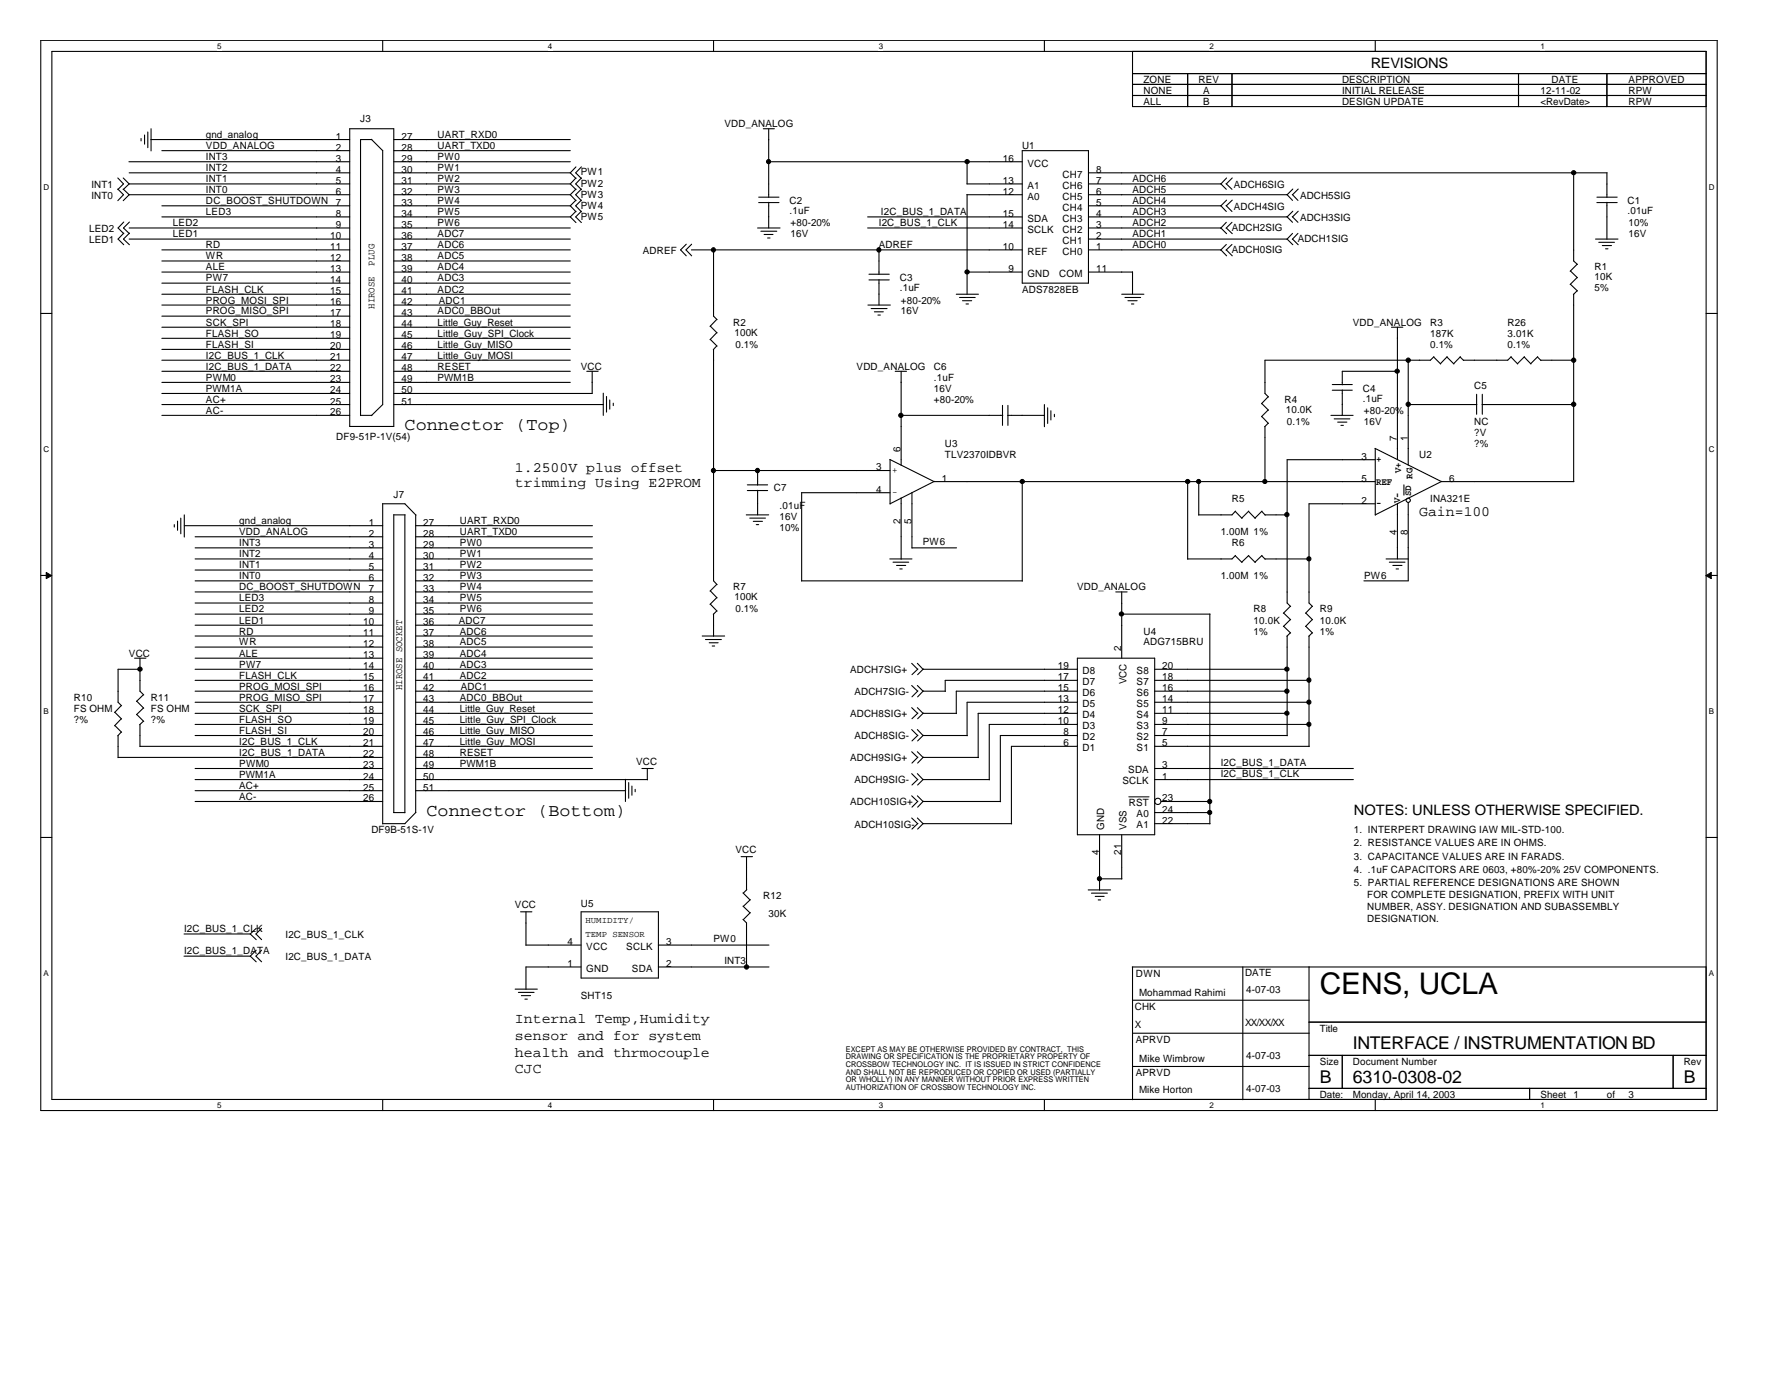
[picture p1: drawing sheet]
<svg xmlns="http://www.w3.org/2000/svg" width="279mm" height="216mm" viewBox="0 0 279 216" stroke-linecap="round" stroke-linejoin="round" font-family="sans-serif">
<defs><g id="words">
<text font-size="4.7" x="206.7" y="155.6">CENS, UCLA</text>
<g font-size="2.8">
<text x="63.4" y="67.3">Connector (Top)</text>
<text x="66.8" y="127.7">Connector (Bottom)</text>
<text x="211.9" y="164.3">INTERFACE / INSTRUMENTATION BD</text>
<text x="206.7" y="169.5">B</text>
<text x="211.9" y="169.5">6310-0308-02</text>
<text x="263.7" y="169.5">B</text>
</g>
<g font-size="2.2">
<text x="214.7" y="10.6">REVISIONS</text>
<text x="80.6" y="73.8">1.2500V plus offset</text>
<text x="80.6" y="76.2">trimming Using E2PROM</text>
<text x="222.3" y="80.7">Gain=100</text>
<text x="212" y="127.6">NOTES: UNLESS OTHERWISE SPECIFIED.</text>
<text x="80.6" y="160.2">Internal Temp,Humidity</text>
<text x="80.6" y="162.8">sensor and for system</text>
<text x="80.6" y="165.4">health and thrmocouple</text>
<text x="80.6" y="168.1">CJC</text>
</g>
<g font-size="1.6">
<text x="179.1" y="16.4">ALL</text>
<text x="179.1" y="14.7">NONE</text>
<text x="179.1" y="13">ZONE</text>
<text x="187.7" y="13">REV</text>
<text x="188.4" y="16.4">B</text>
<text x="188.4" y="14.7">A</text>
<text x="210.2" y="16.4">DESIGN UPDATE</text>
<text x="210.2" y="14.7">INITIAL RELEASE</text>
<text x="210.2" y="13">DESCRIPTION</text>
<text x="241.3" y="16.4">&lt;RevDate&gt;</text>
<text x="241.3" y="14.7">12-11-02</text>
<text x="243" y="13">DATE</text>
<text x="255.1" y="16.4">RPW</text>
<text x="255.1" y="14.7">RPW</text>
<text x="255.1" y="13">APPROVED</text>
<text x="32.3" y="23.3">VDD_ANALOG</text>
<text x="32.3" y="21.6">gnd_analog</text>
<text x="52.6" y="21.8">1</text>
<text x="52.6" y="23.6">2</text>
<text x="56.4" y="19.2">J3</text>
<text x="62.9" y="21.8">27</text>
<text x="62.9" y="23.6">28</text>
<text x="68.5" y="23.3">UART_TXD0</text>
<text x="68.5" y="21.6">UART_RXD0</text>
<text x="113.5" y="19.9">VDD_ANALOG</text>
<text x="160.1" y="23.3">U1</text>
<text x="14.3" y="29.4">INT1</text>
<text x="32.3" y="25.1">INT3</text>
<text x="32.3" y="28.5">INT1</text>
<text x="32.3" y="26.8">INT2</text>
<text x="52.6" y="25.3">3</text>
<text x="52.6" y="27.1">4</text>
<text x="52.6" y="28.8">5</text>
<text x="62.9" y="25.3">29</text>
<text x="62.9" y="27.1">30</text>
<text x="62.9" y="28.8">31</text>
<text x="68.5" y="28.5">PW2</text>
<text x="68.5" y="26.8">PW1</text>
<text x="68.5" y="25.1">PW0</text>
<text x="91" y="29.2">PW2</text>
<text x="91" y="27.5">PW1</text>
<text x="157.1" y="25.3">16</text>
<text x="157.1" y="28.8">13</text>
<text x="160.9" y="26.1">VCC</text>
<text x="160.9" y="29.5">A1</text>
<text x="166.4" y="29.5">CH6</text>
<text x="166.4" y="27.8">CH7</text>
<text x="171.7" y="28.8">7</text>
<text x="171.7" y="27.1">8</text>
<text x="177.3" y="28.5">ADCH6</text>
<text x="193.3" y="29.4">ADCH6SIG</text>
<text x="14.3" y="31.1">INT0</text>
<text x="27.1" y="35.4">LED2</text>
<text x="32.3" y="33.7">LED3</text>
<text x="32.3" y="30.3">INT0</text>
<text x="32.3" y="32">DC_BOOST_SHUTDOWN</text>
<text x="52.6" y="30.5">6</text>
<text x="52.6" y="32.2">7</text>
<text x="52.6" y="34">8</text>
<text x="52.6" y="35.7">9</text>
<text x="62.9" y="30.5">32</text>
<text x="62.9" y="32.2">33</text>
<text x="62.9" y="34">34</text>
<text x="62.9" y="35.7">35</text>
<text x="68.5" y="35.4">PW6</text>
<text x="68.5" y="32">PW4</text>
<text x="68.5" y="33.7">PW5</text>
<text x="68.5" y="30.3">PW3</text>
<text x="91" y="34.4">PW5</text>
<text x="91" y="32.7">PW4</text>
<text x="91" y="30.9">PW3</text>
<text x="123.7" y="32">C2</text>
<text x="123.7" y="33.5">.1uF</text>
<text x="123.8" y="35.4">+80-20%</text>
<text x="137.6" y="35.4">I2C_BUS_1_CLK</text>
<text x="138" y="33.7">I2C_BUS_1_DATA</text>
<text x="157.1" y="30.5">12</text>
<text x="157.1" y="34">15</text>
<text x="157.1" y="35.7">14</text>
<text x="160.9" y="31.2">A0</text>
<text x="160.9" y="34.7">SDA</text>
<text x="166.4" y="34.7">CH3</text>
<text x="166.4" y="33">CH4</text>
<text x="166.4" y="31.2">CH5</text>
<text x="171.7" y="35.7">3</text>
<text x="171.7" y="34">4</text>
<text x="171.7" y="32.2">5</text>
<text x="171.7" y="30.5">6</text>
<text x="177.3" y="30.3">ADCH5</text>
<text x="177.3" y="32">ADCH4</text>
<text x="177.3" y="33.7">ADCH3</text>
<text x="177.3" y="35.4">ADCH2</text>
<text x="193.3" y="32.9">ADCH4SIG</text>
<text x="203.6" y="31.1">ADCH5SIG</text>
<text x="203.6" y="34.6">ADCH3SIG</text>
<text x="254.9" y="32">C1</text>
<text x="254.9" y="33.5">.01uF</text>
<text x="255.1" y="35.4">10%</text>
<text x="14" y="36.3">LED2</text>
<text x="14" y="38">LED1</text>
<text x="27.1" y="37.2">LED1</text>
<text x="32.3" y="40.6">WR</text>
<text x="32.3" y="38.9">RD</text>
<text x="51.7" y="37.4">10</text>
<text x="51.7" y="39.1">11</text>
<text x="51.7" y="40.9">12</text>
<text x="58.7" y="41.6" transform="rotate(-90 58.7 41.6)">PLUG</text>
<text x="62.9" y="37.4">36</text>
<text x="62.9" y="39.1">37</text>
<text x="62.9" y="40.9">38</text>
<text x="68.5" y="37.2">ADC7</text>
<text x="68.5" y="38.9">ADC6</text>
<text x="68.5" y="40.6">ADC5</text>
<text x="100.7" y="39.8">ADREF</text>
<text x="123.8" y="37.2">16V</text>
<text x="137.6" y="38.9">ADREF</text>
<text x="157.1" y="39.1">10</text>
<text x="160.9" y="36.4">SCLK</text>
<text x="160.9" y="39.9">REF</text>
<text x="166.4" y="39.9">CH0</text>
<text x="166.4" y="38.2">CH1</text>
<text x="166.4" y="36.4">CH2</text>
<text x="171.7" y="39.1">1</text>
<text x="171.7" y="37.4">2</text>
<text x="177.3" y="37.2">ADCH1</text>
<text x="177.3" y="38.9">ADCH0</text>
<text x="192.9" y="36.1">ADCH2SIG</text>
<text x="192.9" y="39.6">ADCH0SIG</text>
<text x="203.2" y="37.8">ADCH1SIG</text>
<text x="255.1" y="37.2">16V</text>
<text x="32.3" y="44.1">PW7</text>
<text x="32.3" y="47.5">PROG_MOSI_SPI</text>
<text x="32.3" y="42.3">ALE</text>
<text x="32.3" y="45.8">FLASH_CLK</text>
<text x="51.7" y="42.6">13</text>
<text x="51.7" y="44.3">14</text>
<text x="51.7" y="46.1">15</text>
<text x="51.7" y="47.8">16</text>
<text x="62.9" y="42.6">39</text>
<text x="62.9" y="44.3">40</text>
<text x="62.9" y="46.1">41</text>
<text x="62.9" y="47.8">42</text>
<text x="68.5" y="44.1">ADC3</text>
<text x="68.5" y="45.8">ADC2</text>
<text x="68.5" y="42.3">ADC4</text>
<text x="68.7" y="47.5">ADC1</text>
<text x="140.9" y="44.1">C3</text>
<text x="140.9" y="45.6">.1uF</text>
<text x="141.1" y="47.5">+80-20%</text>
<text x="157.9" y="42.6">9</text>
<text x="160.1" y="45.8">ADS7828EB</text>
<text x="160.9" y="43.3">GND</text>
<text x="165.9" y="43.3">COM</text>
<text x="171.7" y="42.6">11</text>
<text x="249.7" y="42.3">R1</text>
<text x="249.7" y="43.9">10K</text>
<text x="249.7" y="45.6">5%</text>
<text x="32.3" y="52.7">FLASH_SO</text>
<text x="32.3" y="51">SCK_SPI</text>
<text x="32.3" y="49.2">PROG_MISO_SPI</text>
<text x="51.7" y="49.5">17</text>
<text x="51.7" y="51.2">18</text>
<text x="51.7" y="53">19</text>
<text x="58.7" y="48.3" transform="rotate(-90 58.7 48.3)">HIROSE</text>
<text x="62.9" y="49.5">43</text>
<text x="62.9" y="51.2">44</text>
<text x="62.9" y="53">45</text>
<text x="68.5" y="51">Little_Guy_Reset</text>
<text x="68.5" y="52.7">Little_Guy_SPI_Clock</text>
<text x="68.5" y="49.2">ADC0_BBOut</text>
<text x="114.8" y="51">R2</text>
<text x="115" y="52.5">100K</text>
<text x="141.1" y="49.2">16V</text>
<text x="211.9" y="51">VDD_ANALOG</text>
<text x="224" y="51">R3</text>
<text x="224" y="52.7">187K</text>
<text x="236.1" y="51">R26</text>
<text x="236.1" y="52.7">3.01K</text>
<text x="32.3" y="56.2">I2C_BUS_1_CLK</text>
<text x="32.3" y="54.4">FLASH_SI</text>
<text x="32.3" y="59.6">PWM0</text>
<text x="32.3" y="57.9">I2C_BUS_1_DATA</text>
<text x="51.7" y="54.7">20</text>
<text x="51.7" y="56.4">21</text>
<text x="51.7" y="58.1">22</text>
<text x="51.7" y="59.9">23</text>
<text x="62.9" y="54.7">46</text>
<text x="62.9" y="56.4">47</text>
<text x="62.9" y="58.1">48</text>
<text x="62.9" y="59.9">49</text>
<text x="68.5" y="59.6">PWM1B</text>
<text x="68.5" y="56.2">Little_Guy_MOSI</text>
<text x="68.5" y="57.9">RESET</text>
<text x="68.5" y="54.4">Little_Guy_MISO</text>
<text x="91" y="57.9">VCC</text>
<text x="115.2" y="54.4">0.1%</text>
<text x="134.2" y="57.9">VDD_ANALOG</text>
<text x="146.3" y="57.9">C6</text>
<text x="146.3" y="59.6">.1uF</text>
<text x="224" y="54.4">0.1%</text>
<text x="236.1" y="54.4">0.1%</text>
<text x="32.3" y="63.1">AC+</text>
<text x="32.3" y="61.3">PWM1A</text>
<text x="32.3" y="64.8">AC-</text>
<text x="51.7" y="61.6">24</text>
<text x="51.7" y="63.3">25</text>
<text x="51.7" y="65">26</text>
<text x="62.9" y="61.6">50</text>
<text x="62.9" y="63.3">51</text>
<text x="146.3" y="61.3">16V</text>
<text x="146.3" y="63.1">+80-20%</text>
<text x="201.2" y="63.1">R4</text>
<text x="201.4" y="64.6">10.0K</text>
<text x="213.4" y="61.3">C4</text>
<text x="213.4" y="62.9">.1uF</text>
<text x="213.6" y="64.8">+80-20%</text>
<text x="230.9" y="60.8">C5</text>
<text x="52.7" y="69">DF9-51P-1V(54)</text>
<text x="141.1" y="70.8" transform="rotate(-90 141.1 70.8)">6</text>
<text x="148" y="70">U3</text>
<text x="148" y="71.7">TLV2370IDBVR</text>
<text x="201.5" y="66.5">0.1%</text>
<text x="213.2" y="72">3</text>
<text x="213.6" y="66.5">16V</text>
<text x="218.8" y="69" transform="rotate(-90 218.8 69)">7</text>
<text x="220.5" y="69" transform="rotate(-90 220.5 69)">1</text>
<text x="222.2" y="71.7">U2</text>
<text x="230.9" y="66.5">NC</text>
<text x="230.9" y="68.2">?V</text>
<text x="230.9" y="70">?%</text>
<text x="61.6" y="77.9">J7</text>
<text x="121.2" y="76.9">C7</text>
<text x="137.2" y="73.7">3</text>
<text x="137.2" y="77.1">4</text>
<text x="139.7" y="77.6">-</text>
<text x="139.7" y="74.1">+</text>
<text x="147.5" y="75.4">1</text>
<text x="213.2" y="75.4">5</text>
<text x="215.5" y="72.4">+</text>
<text x="215.5" y="75.9">REF</text>
<text x="219.5" y="74.1" transform="rotate(-90 219.5 74.1)">V+</text>
<text x="221" y="77.7" transform="rotate(-90 221 77.7)">SD RG</text>
<text x="226.9" y="75.4">6</text>
<text x="37.5" y="82.1">gnd_analog</text>
<text x="37.5" y="83.8">VDD_ANALOG</text>
<text x="57.8" y="82.3">1</text>
<text x="66.3" y="82.3">27</text>
<text x="72" y="82.1">UART_RXD0</text>
<text x="72" y="83.8">UART_TXD0</text>
<text x="122.1" y="79.6">.01uF</text>
<text x="122.1" y="81.4">16V</text>
<text x="122.1" y="83.1">10%</text>
<text x="141.1" y="82" transform="rotate(-90 141.1 82)">2</text>
<text x="142.7" y="82" transform="rotate(-90 142.7 82)">5</text>
<text x="191.2" y="83.8">1.00M 1%</text>
<text x="192.9" y="78.6">R5</text>
<text x="213.2" y="78.9">2</text>
<text x="215.5" y="79.3">-</text>
<text x="218.8" y="83.7" transform="rotate(-90 218.8 83.7)">4</text>
<text x="219.3" y="78.7" transform="rotate(-90 219.3 78.7)">V-</text>
<text x="220.5" y="83.7" transform="rotate(-90 220.5 83.7)">8</text>
<text x="224" y="78.6">INA321E</text>
<text x="37.5" y="87.2">INT2</text>
<text x="37.5" y="85.5">INT3</text>
<text x="37.5" y="89">INT1</text>
<text x="57.8" y="84">2</text>
<text x="57.8" y="85.8">3</text>
<text x="57.8" y="87.5">4</text>
<text x="57.8" y="89.2">5</text>
<text x="66.3" y="84">28</text>
<text x="66.3" y="85.8">29</text>
<text x="66.3" y="87.5">30</text>
<text x="66.3" y="89.2">31</text>
<text x="72" y="89">PW2</text>
<text x="72" y="87.2">PW1</text>
<text x="72" y="85.5">PW0</text>
<text x="144.5" y="85.3">PW6</text>
<text x="192.9" y="85.5">R6</text>
<text x="37.5" y="94.1">LED3</text>
<text x="37.5" y="92.4">DC_BOOST_SHUTDOWN</text>
<text x="37.5" y="90.7">INT0</text>
<text x="37.5" y="95.9">LED2</text>
<text x="57.8" y="90.9">6</text>
<text x="57.8" y="92.7">7</text>
<text x="57.8" y="94.4">8</text>
<text x="66.3" y="90.9">32</text>
<text x="66.3" y="92.7">33</text>
<text x="66.3" y="94.4">34</text>
<text x="72" y="92.4">PW4</text>
<text x="72" y="94.1">PW5</text>
<text x="72" y="95.9">PW6</text>
<text x="72" y="90.7">PW3</text>
<text x="114.8" y="92.4">R7</text>
<text x="115" y="94">100K</text>
<text x="115.2" y="95.9">0.1%</text>
<text x="168.7" y="92.4">VDD_ANALOG</text>
<text x="191.2" y="90.7">1.00M 1%</text>
<text x="196.3" y="95.9">R8</text>
<text x="206.7" y="95.9">R9</text>
<text x="213.6" y="90.7">PW6</text>
<text x="37.5" y="101">WR</text>
<text x="37.5" y="97.6">LED1</text>
<text x="37.5" y="99.4">RD</text>
<text x="56.9" y="97.9">10</text>
<text x="56.9" y="99.6">11</text>
<text x="56.9" y="101.3">12</text>
<text x="57.8" y="96.1">9</text>
<text x="66.3" y="96.1">35</text>
<text x="66.3" y="97.9">36</text>
<text x="66.3" y="99.6">37</text>
<text x="66.3" y="101.3">38</text>
<text x="71.8" y="97.6">ADC7</text>
<text x="72" y="99.4">ADC6</text>
<text x="72" y="101">ADC5</text>
<text x="175.6" y="101.9" transform="rotate(-90 175.6 101.9)">2</text>
<text x="179.1" y="99.4">U4</text>
<text x="179.1" y="101">ADG715BRU</text>
<text x="196.3" y="97.6">10.0K</text>
<text x="196.3" y="99.4">1%</text>
<text x="206.7" y="97.6">10.0K</text>
<text x="206.7" y="99.4">1%</text>
<text x="20.2" y="102.8">VCC</text>
<text x="37.5" y="108">PROG_MOSI_SPI</text>
<text x="37.5" y="102.8">ALE</text>
<text x="37.5" y="104.5">PW7</text>
<text x="37.5" y="106.3">FLASH_CLK</text>
<text x="56.9" y="103">13</text>
<text x="56.9" y="104.8">14</text>
<text x="56.9" y="106.5">15</text>
<text x="66.3" y="103">39</text>
<text x="66.3" y="104.8">40</text>
<text x="66.3" y="106.5">41</text>
<text x="72" y="106.3">ADC2</text>
<text x="72" y="102.8">ADC4</text>
<text x="72" y="104.5">ADC3</text>
<text x="72.2" y="108">ADC1</text>
<text x="133.1" y="105.4">ADCH7SIG+</text>
<text x="165.7" y="104.8">19</text>
<text x="165.7" y="106.5">17</text>
<text x="169.5" y="105.5">D8</text>
<text x="169.5" y="107.3">D7</text>
<text x="176.4" y="107.1" transform="rotate(-90 176.4 107.1)">VCC</text>
<text x="178" y="107.3">S7</text>
<text x="178" y="105.5">S8</text>
<text x="182" y="106.5">18</text>
<text x="182" y="104.8">20</text>
<text x="11.6" y="109.7">R10</text>
<text x="11.6" y="111.4">FS OHM</text>
<text x="11.6" y="113.2">?%</text>
<text x="23.6" y="109.7">R11</text>
<text x="23.6" y="111.4">FS OHM</text>
<text x="23.6" y="113.2">?%</text>
<text x="37.5" y="111.4">SCK_SPI</text>
<text x="37.5" y="109.7">PROG_MISO_SPI</text>
<text x="37.5" y="113.2">FLASH_SO</text>
<text x="56.9" y="108.2">16</text>
<text x="56.9" y="109.9">17</text>
<text x="56.9" y="111.7">18</text>
<text x="56.9" y="113.4">19</text>
<text x="63" y="108.1" transform="rotate(-90 63 108.1)">HIROSE SOCKET</text>
<text x="66.3" y="108.2">42</text>
<text x="66.3" y="109.9">43</text>
<text x="66.3" y="111.7">44</text>
<text x="66.3" y="113.4">45</text>
<text x="72" y="111.4">Little_Guy_Reset</text>
<text x="72" y="113.2">Little_Guy_SPI_Clock</text>
<text x="72" y="109.7">ADC0_BBOut</text>
<text x="133.1" y="112.3">ADCH8SIG+</text>
<text x="133.8" y="108.8">ADCH7SIG-</text>
<text x="165.7" y="108.2">15</text>
<text x="165.7" y="109.9">13</text>
<text x="165.7" y="111.7">12</text>
<text x="165.7" y="113.4">10</text>
<text x="169.5" y="109">D6</text>
<text x="169.5" y="110.7">D5</text>
<text x="169.5" y="112.4">D4</text>
<text x="178" y="112.4">S4</text>
<text x="178" y="110.7">S5</text>
<text x="178" y="109">S6</text>
<text x="182" y="113.4">9</text>
<text x="182" y="111.7">11</text>
<text x="182" y="109.9">14</text>
<text x="182" y="108.2">16</text>
<text x="37.5" y="114.9">FLASH_SI</text>
<text x="37.5" y="116.6">I2C_BUS_1_CLK</text>
<text x="37.5" y="118.3">I2C_BUS_1_DATA</text>
<text x="56.9" y="115.1">20</text>
<text x="56.9" y="116.8">21</text>
<text x="56.9" y="118.6">22</text>
<text x="66.3" y="115.1">46</text>
<text x="66.3" y="116.8">47</text>
<text x="66.3" y="118.6">48</text>
<text x="72" y="116.6">Little_Guy_MOSI</text>
<text x="72" y="114.9">Little_Guy_MISO</text>
<text x="72" y="118.3">RESET</text>
<text x="99.6" y="119.7">VCC</text>
<text x="133.1" y="119.2">ADCH9SIG+</text>
<text x="133.8" y="115.7">ADCH8SIG-</text>
<text x="166.6" y="115.1">8</text>
<text x="166.6" y="116.8">6</text>
<text x="169.5" y="114.2">D3</text>
<text x="169.5" y="115.9">D2</text>
<text x="169.5" y="117.6">D1</text>
<text x="178" y="117.6">S1</text>
<text x="178" y="115.9">S2</text>
<text x="178" y="114.2">S3</text>
<text x="182" y="116.8">5</text>
<text x="182" y="115.1">7</text>
<text x="191.2" y="119.9">I2C_BUS_1_DATA</text>
<text x="37.5" y="125.3">AC-</text>
<text x="37.5" y="123.5">AC+</text>
<text x="37.5" y="121.8">PWM1A</text>
<text x="37.5" y="120.1">PWM0</text>
<text x="56.9" y="120.3">23</text>
<text x="56.9" y="122">24</text>
<text x="56.9" y="123.8">25</text>
<text x="56.9" y="125.5">26</text>
<text x="66.3" y="120.3">49</text>
<text x="66.3" y="122">50</text>
<text x="66.3" y="123.8">51</text>
<text x="72" y="120.1">PWM1B</text>
<text x="133.8" y="122.6">ADCH9SIG-</text>
<text x="175.8" y="122.8">SCLK</text>
<text x="176.7" y="121.1">SDA</text>
<text x="182" y="120.3">3</text>
<text x="182" y="122">1</text>
<text x="182" y="125.5">23</text>
<text x="191.2" y="121.6">I2C_BUS_1_CLK</text>
<text x="58.2" y="130.4">DF9B-51S-1V</text>
<text x="133.1" y="126.1">ADCH10SIG+</text>
<text x="133.8" y="129.6">ADCH10SIG-</text>
<text x="172.9" y="129.9" transform="rotate(-90 172.9 129.9)">GND</text>
<text x="176.4" y="129.9" transform="rotate(-90 176.4 129.9)">VSS</text>
<text x="176.8" y="126.2">RST</text>
<text x="178" y="128">A0</text>
<text x="178" y="129.7">A1</text>
<text x="182" y="127.2">24</text>
<text x="182" y="128.9">22</text>
<text x="212" y="130.4">1. INTERPERT DRAWING IAW MIL-STD-100.</text>
<text x="115.2" y="133.5">VCC</text>
<text x="172.1" y="133.8" transform="rotate(-90 172.1 133.8)">4</text>
<text x="175.6" y="133.8" transform="rotate(-90 175.6 133.8)">21</text>
<text x="212" y="132.5">2. RESISTANCE VALUES ARE IN OHMS.</text>
<text x="212" y="134.6">3. CAPACITANCE VALUES ARE IN FARADS.</text>
<text x="212" y="136.7">4. .1uF CAPACITORS ARE 0603, +80%-20% 25V COMPONENTS.</text>
<text x="80.6" y="142.2">VCC</text>
<text x="91" y="142">U5</text>
<text x="119.5" y="140.8">R12</text>
<text x="120.4" y="143.6">30K</text>
<text x="212" y="138.7">5. PARTIAL REFERENCE DESIGNATIONS ARE SHOWN</text>
<text x="214.1" y="140.6">FOR COMPLETE DESIGNATION, PREFIX WITH UNIT</text>
<text x="214.1" y="142.5">NUMBER, ASSY. DESIGNATION AND SUBASSEMBLY</text>
<text x="28.8" y="149.4">I2C_BUS_1_DATA</text>
<text x="28.8" y="146">I2C_BUS_1_CLK</text>
<text x="44.7" y="146.9">I2C_BUS_1_CLK</text>
<text x="88.9" y="148">4</text>
<text x="91.8" y="148.7">VCC</text>
<text x="98.1" y="148.7">SCLK</text>
<text x="104.3" y="148">3</text>
<text x="111.7" y="147.5">PW0</text>
<text x="214.1" y="144.4">DESIGNATION.</text>
<text x="44.7" y="150.3">I2C_BUS_1_DATA</text>
<text x="88.9" y="151.4">1</text>
<text x="91.8" y="152.1">GND</text>
<text x="99" y="152.1">SDA</text>
<text x="104.3" y="151.4">2</text>
<text x="113.5" y="151">INT3</text>
<text x="177.9" y="153">DWN</text>
<text x="178.4" y="156">Mohammad Rahimi</text>
<text x="195" y="152.9">DATE</text>
<text x="195.2" y="155.5">4-07-03</text>
<text x="91" y="156.3">SHT15</text>
<text x="177.7" y="161">X</text>
<text x="177.7" y="158.1">CHK</text>
<text x="195" y="160.7">XX/XX/XX</text>
<text x="206.7" y="161.5">Title</text>
<text x="177.9" y="163.2">APRVD</text>
<text x="178.4" y="166.2">Mike Wimbrow</text>
<text x="195.2" y="165.8">4-07-03</text>
<text x="206.7" y="166.7">Size</text>
<text x="211.9" y="166.7">Document Number</text>
<text x="263.7" y="166.7">Rev</text>
<text x="177.9" y="168.4">APRVD</text>
<text x="178.4" y="171.2">Mike Horton</text>
<text x="195.2" y="171">4-07-03</text>
<text x="206.7" y="171.9">Date:</text>
<text x="211.9" y="171.9">Monday, April 14, 2003</text>
<text x="241.3" y="171.9">Sheet</text>
<text x="246.4" y="171.9">1</text>
<text x="251.6" y="171.9">of</text>
<text x="255.1" y="171.9">3</text>
</g>
<g font-size="1.4">
<text x="91.7" y="144.5">HUMIDITY/</text>
<text x="91.7" y="146.8">TEMP SENSOR</text>
</g>
<g font-size="1.3">
<text x="34" y="7.7">5</text>
<text x="85.8" y="7.7">4</text>
<text x="137.6" y="7.7">3</text>
<text x="189.4" y="7.7">2</text>
<text x="241.3" y="7.7">1</text>
<text x="6.8" y="29.7">D</text>
<text x="267.6" y="29.7">D</text>
<text x="6.8" y="70.7">C</text>
<text x="267.6" y="70.7">C</text>
<text x="6.8" y="111.8">B</text>
<text x="267.6" y="111.8">B</text>
<text x="6.8" y="152.8">A</text>
<text x="267.6" y="152.8">A</text>
<text x="34" y="173.5">5</text>
<text x="85.8" y="173.5">4</text>
<text x="137.6" y="173.5">3</text>
<text x="189.4" y="173.5">2</text>
<text x="241.3" y="173.5">1</text>
</g>
<g font-size="1.2">
<text x="132.5" y="164.7">EXCEPT AS MAY BE OTHERWISE PROVIDED BY CONTRACT, THIS</text>
<text x="132.5" y="165.9">DRAWING OR SPECIFICATION IS THE PROPRIETARY PROPERTY OF</text>
<text x="132.5" y="167">CROSSBOW TECHNOLOGY INC. IT IS ISSUED IN STRICT CONFIDENCE</text>
<text x="132.5" y="168.2">AND SHALL NOT BE REPRODUCED OR COPIED OR USED (PARTIALLY</text>
<text x="132.5" y="169.4">OR WHOLLY) IN ANY MANNER WITHOUT PRIOR EXPRESS WRITTEN</text>
<text x="132.5" y="170.6">AUTHORIZATION OF CROSSBOW TECHNOLOGY INC.</text>
</g>
</g></defs>
<path d="M6.4 6.3h262.5v167.6h-262.5zM8.1 8.1h259.1v164h-259.1z" fill="none" stroke="#000" stroke-width=".17"/>
<g fill="#fff">
<path d="M34 6.6h.7v1.4h-.7z"/>
<path d="M34 172.4h.7v1.4h-.7z"/>
</g>
<path d="M59.9 6.3v1.8M59.9 172.1v1.8" fill="none" stroke="#000" stroke-width=".17"/>
<g fill="#fff">
<path d="M85.8 6.6h.7v1.4h-.7z"/>
<path d="M85.8 172.4h.7v1.4h-.7z"/>
</g>
<path d="M111.8 6.3v1.8M111.8 172.1v1.8" fill="none" stroke="#000" stroke-width=".17"/>
<g fill="#fff">
<path d="M137.6 6.6h.7v1.4h-.7z"/>
<path d="M137.6 172.4h.7v1.4h-.7z"/>
</g>
<path d="M163.6 6.3v1.8M163.6 172.1v1.8" fill="none" stroke="#000" stroke-width=".17"/>
<g fill="#fff">
<path d="M189.4 6.6h.7v1.4h-.7z"/>
<path d="M189.4 172.4h.7v1.4h-.7z"/>
</g>
<path d="M215.4 6.3v1.8M215.4 172.1v1.8" fill="none" stroke="#000" stroke-width=".17"/>
<g fill="#fff">
<path d="M241.3 6.6h.6v1.4h-.6z"/>
<path d="M241.3 172.4h.6v1.4h-.6z"/>
<path d="M6.8 28.6h.9v1.4h-.9z"/>
<path d="M267.6 28.6h.9v1.4h-.9z"/>
<path d="M6.8 69.6h.9v1.4h-.9z"/>
<path d="M267.6 69.6h.9v1.4h-.9z"/>
</g>
<path d="M6.4 49.1h1.7M267.2 49.1h1.7" fill="none" stroke="#000" stroke-width=".17"/>
<g fill="#fff">
<path d="M6.8 110.6h.8v1.4h-.8z"/>
<path d="M267.6 110.6h.8v1.4h-.8z"/>
</g>
<path d="M6.4 90.1h1.7M267.2 90.1h1.7" fill="none" stroke="#000" stroke-width=".17"/>
<g fill="#000" stroke="#000" stroke-width=".16">
<path d="M7.2 89.6l.9 .5-.9 .5z" fill-rule="evenodd"/>
<path d="M267.2 90.1l.8-.5v1z" fill-rule="evenodd"/>
</g>
<g fill="#fff">
<path d="M6.8 151.6h.8v1.4h-.8z"/>
<path d="M267.6 151.6h.8v1.4h-.8z"/>
</g>
<g fill="none" stroke="#000" stroke-width=".17">
<path d="M177.4 15h89.8M177.4 8.1h89.8v8.6h-89.8zM177.4 11.5h89.8M177.4 13.2h89.8M186 11.5v5.2M192.9 11.5v5.2M237.8 11.5v5.2M251.7 11.5v5.2M18.4 29.6l.9 .9-.9 .9M18.4 27.9l.9 .9-.9 .9M19.3 29.6l.9 .9-.9 .9M19.3 27.9l.9 .9"/>
<path d="M19.4 34.8l-.9 .9 .9 .9M19.4 36.5l-.9 .9 .9 .9M20.2 25.3h34.6M20.2 30.5h34.6M20.2 28.8l-.9 .9M20.2 35.7h34.6M20.2 37.4h34.6M20.2 27.1h34.6M20.2 28.8h34.6M20.3 34.8l-1 .9 1 .9M20.3 36.5l-1 .9 1 .9M22.1 21.7v.4"/>
<path d="M22.6 21.1v1.5M23.1 20.7v2.4M23.6 21.9h31.2M23.7 20.2v3.4M25.4 23.6h29.4M25.4 32.2h29.4M25.4 34h29.4M25.4 39.1h29.4M54.8 20.2h6.9v46.6h-6.9zM58.2 21.8l1.7 1.8M58.2 21.9h-1.7v43.2M59.9 23.5v39.8l-1.7 1.8"/>
<path d="M61.7 35.7h27.6M61.7 37.4h27.6M61.7 21.9h27.6M61.7 23.6h27.6M61.7 25.3h27.6M61.7 27.1h27.6M61.7 28.8h27.6M61.7 30.5h27.6M61.7 32.2h27.6M61.7 34h27.6M61.7 39.1h27.6M89.3 34l.9 .8"/>
<path d="M89.3 32.2l.9 1M89.3 28.8l.9 .9M89.3 30.5l.9 .9M89.3 27.1l.9 .8M90.2 33.1l-.9 .9M90.2 31.3l-.9 .9M90.2 27.9l-.9 .9M90.2 29.6l-.9 .9M90.2 26.1l-.9 1M91.1 33.1l-.9 .9 .9 .8M91.1 31.3l-.9 .9 .9 1M91.1 27.9l-.9 .9 .9 .9"/>
<path d="M91.1 29.6l-.9 .9 .9 .9M91.1 26.1l-.9 1 .9 .8M107.5 38.2l-.9 .9 .9 1M108.3 39.1h51.8M108.3 38.2l-.9 .9 .9 1M111.8 39.1v10.4l.5 .5M118.7 35.7h3.5M118.8 31.7h3.2M118.8 30.9h3.2M119.2 36.2h2.5M119.5 20.2h1.8M119.7 36.7h1.4"/>
<path d="M120.2 37.3h.4M120.3 25.3h39.8M120.4 20.2v10.7M120.4 31.7v4M135.9 35.7h24.2M135.9 34h24.2M137.7 39.1v3.9M151.4 28.8h8.7M151.4 30.5h8.7M151.5 25.3v3.5M151.5 30.4v15.7M160.1 23.6h10.4v20.7h-10.4z"/>
<path d="M170.5 37.4h31.1l.9 .9M170.5 35.7h20.8M170.5 27.1h81.2M170.5 28.8h20.8M170.5 32.2h20.8M170.5 39.1h20.8M191.2 32.2l.9 .9M191.2 28.8l.9 .8M191.2 35.7l.9 .9M191.2 39.1l.9 1M192 32.2l.9 .9M192 28.8l.9 .8"/>
<path d="M192.1 35.7l.9 .9M192.1 34.8l-.9 .9M192.1 39.1l.9 1M192.1 38.3l-.9 .9M192.1 31.3l-.9 .9M192.1 27.9l-.9 .9M192.9 34.8l-.9 .9M192.9 38.3l-.9 .9M193 31.3l-.9 .9M193 27.9l-.9 .9M201.5 30.4l.9 1M201.5 33.9l.9 .9"/>
<path d="M202.4 30.4l.9 1M202.4 33.9l.9 .9M202.4 37.4l.9 .9M202.4 36.5l-.9 1M202.5 29.6l-.9 .9h-31.1M202.5 33.1l-.9 .9h-31.1M203.3 36.5l-.9 1M203.3 29.6l-.9 .9M203.3 33.1l-.9 .9M246.5 27.1v13.8l.5 .5M249.9 37.4h3.5M250.1 31.7h3.2"/>
<path d="M250.1 30.9h3.2M250.4 37.9h2.4M250.9 38.4h1.5M251.5 39h.3M251.7 27.1v3.8M251.7 31.7v5.8M25.4 58.1h29.4M25.4 46.1h29.4M25.4 51.2h29.4M25.4 47.8h29.4M25.4 40.9h29.4M25.4 42.6h29.4"/>
<path d="M25.4 44.3h29.4M25.4 49.5h29.4M25.4 53h29.4M25.4 54.7h29.4M25.4 56.4h29.4M25.4 59.9h29.4M61.7 58.1h27.6M61.7 46.1h27.6M61.7 51.2h27.6M61.7 47.8h27.6M61.7 40.9h27.6M61.7 42.6h27.6"/>
<path d="M61.7 44.3h27.6M61.7 49.5h27.6M61.7 53h27.6M61.7 54.7h27.6M61.7 56.4h27.6M61.7 59.9h27.6M91.9 58.1h1.8M92.7 58.1v3.5h-31M111.2 51.1l1.1 1M111.2 53.1l1.1 1.1M111.8 54.7v36.2l.5 .6M112.3 50l-1.1 1.1"/>
<path d="M112.3 52.1l-1.1 1.1M112.3 54.2l-.6 .5M135.9 47.8h3.5M136.1 43.8h3.2M136.1 42.9h3.2M136.4 48.3h2.5M136.9 48.8h1.4M137.5 49.3h.4M137.7 43.8v4M140.2 58.1h1.8M141.1 58.1v14.8M149.8 46.1h3.4"/>
<path d="M150.3 46.6h2.4M150.7 47.1h1.5M151.3 47.6h.4M151.4 42.6h8.7M170.5 42.6h6.9M175.7 46.1h3.4M176.2 46.6h2.4M176.6 47.1h1.5M177.2 47.6h.4M177.4 42.6v3.5M217.9 51.2h1.8M218.9 51.2v20.8"/>
<path d="M218.9 58.1h-8.7v2.1M220.5 56.4v16.4M224.5 55.9l1.1 1.1M224.6 55.8l-.6 .6h-25.9v5.2l.6 .6M226.6 55.9l1.1 1.1M226.6 55.8l-1 1.1M228.7 55.9l.5 .5M228.7 55.8l-1 1.1M236.6 55.9l1.1 1.1M236.7 55.8l-.6 .6h-6.9M238.7 55.9l1.1 1.1M238.8 55.8l-1.1 1.1"/>
<path d="M240.8 55.9l.5 .5M240.8 55.8l-1.1 1.1M241.3 56.4h5.2M245.9 42.4l1.1 1.1M245.9 44.5l1.1 1.1M246.5 46.1v29.3M247 41.4l-1.1 1.1M247 43.4l-1.1 1.1M247 45.5l-.6 .6M25.4 65h29.4M25.4 61.6h29.4M25.4 63.3h29.4"/>
<path d="M56.5 65h1.7M59.9 78.9h3.5l1.7 1.8M59.9 78.9v50.1M61.7 63.3h32.8M94.5 61.6v3.4M95 62.1v2.4M95.5 62.6v1.5M96 63.1v.4M111.7 73.7h27.7M117 75.9h3.2M117 76.8h3.2M118.7 73.7v2.3"/>
<path d="M118.7 76.8v3.8M125.5 77.1h13.9M125.6 77.1v13.9M139.4 71.9l6.9 3.5h69.1M139.4 72v6.9M141.1 65h15.9M141.1 77.9v9.7M142.8 77.1v8.7M146.3 75.4l-6.9 3.5M157 63.5v3.1M157.8 65h5.8M157.9 63.5v3.1"/>
<path d="M160.1 75.4v15.6M163.6 63.3v3.5M164.1 63.8v2.5M164.6 64.3v1.5M165.1 64.9v.3M186 75.4v12.2M187.7 75.4v5.3M197.6 63.2l1.1 1M197.6 65.2l1.1 1.1M198.1 66.8v8.6M198.6 62.1l-1 1.1M198.6 64.2l-1 1"/>
<path d="M198.6 66.3l-.5 .5M208.4 65h3.5M208.7 61.1h3.1M208.7 60.2h3.1M208.9 65.6h2.5M209.5 66.1h1.4M210 66.6h.4M210.2 61.1v3.9M215.3 70.2l10.5 5.2h20.7M215.4 78.9h-10.4v15.5l.6 .6M215.4 72h-13.8v22.4l.5 .6M215.4 70.2v10.5"/>
<path d="M218.9 78.8v8.7M219.9 75.9v1.6M220.5 63.3h10.8M220.5 78.7v12.2h-6.9M225.8 75.4l-10.4 5.2M231.3 61.7v3.2M232.1 63.3h14.4M232.1 61.7v3.2M27.3 82.1v.4M27.8 81.6v1.4M28.3 81.1v2.5M28.9 80.6v3.5"/>
<path d="M28.9 82.3h31M30.6 87.5h29.3M30.6 99.6h29.3M30.6 92.7h29.3M30.6 84h29.3M30.6 85.8h29.3M30.6 89.2h29.3M30.6 90.9h29.3M30.6 94.4h29.3M30.6 96.1h29.3M30.6 97.9h29.3M61.7 80.6h1.8"/>
<path d="M61.7 80.6v46.6M63.4 80.6v46.7M65.1 87.5h27.7M65.1 99.6h27.7M65.1 92.7h27.7M65.1 80.6v46.6M65.1 82.3h27.7M65.1 84h27.7M65.1 85.8h27.7M65.1 89.2h27.7M65.1 90.9h27.7M65.1 94.4h27.7"/>
<path d="M65.1 96.1h27.7M65.1 97.9h27.7M110 99.6h3.5M111.2 92.5l1.1 1.1M111.2 94.6l1.1 1.1M111.8 96.1v3.5M112.3 91.5l-1.1 1M112.3 93.6l-1.1 1M112.3 95.6l-.6 .6M116.9 80.6h3.5M117.4 81.1h2.5M118 81.6h1.4"/>
<path d="M118.4 82.1h.4M125.6 90.9h34.5M139.4 87.5h3.4M139.9 88h2.4M140.4 88.5h1.5M140.9 89.1h.4M142.8 85.8h7M174.7 92.7h1.8M175.7 92.7v10.3M175.7 96.1h13.8M189.5 96.1v32.9M193.5 87l1 1.1"/>
<path d="M193.5 80.1l1 1.1M193.5 87l-.6 .5h-6.9M193.5 80l-.6 .6h-5.2M195.5 87l1.1 1.1M195.5 80.1l1.1 1.1M195.6 87l-1.1 1M195.6 80l-1.1 1.1M197.6 87l.6 .6M197.6 80.1l.6 .6M197.6 87l-1.1 1M197.6 80l-1.1 1.1M198.1 87.5h7"/>
<path d="M198.1 80.6h3.5M201 96l1.1 1M201 98.1l1.1 1M201.6 99.6v15.6M202.1 94.9l-1.1 1.1M202.1 97l-1.1 1.1M202.1 99.1l-.6 .5M204.5 98.1l1.1 1M204.5 96l1.1 1M205 99.6v17.3M205.5 94.9l-1 1.1M205.5 97l-1 1.1"/>
<path d="M205.5 99.1l-.5 .5M217.1 87.5h3.4M217.6 88h2.4M218.1 88.5h1.5M218.6 89.1h.4M18 111.5l1 1.1M18 113.6l1 1M18.5 118.6h41.4M18.5 115.2v3.4M19 110.5l-1.1 1.1M19 112.5l-1.1 1.1M19 114.6l-.6 .6"/>
<path d="M21.1 103h1.8M21.4 109.8l1.1 1.1M21.4 111.9l1.1 1.1M21.9 103v5.2l.6 .6M21.9 113.4v3.5M21.9 116.8h38M22 104.8h-3.5v5.1l.5 .6M22.5 108.8l-1.1 1M22.5 110.8l-1.1 1.1M22.5 112.9l-.6 .6M30.6 103h29.3M30.6 115.2h29.3"/>
<path d="M30.6 113.4h29.3M30.6 111.7h29.3M30.6 109.9h29.3M30.6 108.2h29.3M30.6 106.5h29.3M30.6 104.8h29.3M30.6 101.3h29.3M65.1 103h27.7M65.1 116.8h27.7M65.1 115.2h27.7M65.1 113.4h27.7M65.1 111.7h27.7"/>
<path d="M65.1 109.9h27.7M65.1 108.2h27.7M65.1 106.5h27.7M65.1 104.8h27.7M65.1 101.3h27.7M65.1 118.6h27.7M110.5 100.1h2.5M111.1 100.6h1.4M111.5 101.1h.4M142.8 103.9l.9 .9M142.8 114.2l.9 1M142.8 110.8l.9 .9"/>
<path d="M142.8 117.7l.9 .9M142.8 107.3l.9 .9M143.7 103.9l.9 .9h24.1M143.7 114.2l.9 1h6.9M143.7 110.8l.9 .9h5.2M143.7 117.7l.9 .9h8.6M143.7 107.3l.9 .9h3.5M143.8 104.7l-1 .9M143.8 115.1l-1 .9M143.8 111.6l-1 .9M143.8 118.5l-1 1M143.8 108.2l-1 .9"/>
<path d="M144.6 104.7l-.9 .9M144.6 115.1l-.9 .9M144.6 111.6l-.9 .9M144.6 118.5l-.9 1M144.6 108.2l-.9 .9M168.7 103h12.1v27.7h-12.1zM168.7 116.8h-10.3v12.2M168.7 115.2h-12v10.3M168.7 113.4h-13.8v8.7M168.7 111.7h-15.5v6.9M168.7 109.9h-17.2v5.3M168.7 108.2h-18.9v3.5"/>
<path d="M168.7 106.5h-20.7v1.8M180.8 116.8h24.3M180.8 115.2h20.8M180.8 113.4h24.3M180.8 111.7h20.8M180.8 109.9h24.3M180.8 108.2h20.8M180.8 106.5h24.3M180.8 104.8h20.8M6.4 131.1h1.7M30.6 120.3h29.3M30.6 122.1h29.3"/>
<path d="M30.6 125.5h29.3M30.6 123.8h29.3M59.9 129h3.6M61.6 127.2h1.8M65.1 120.3h27.7M65.1 122.1h36.3M65.1 123.8h32.9M65.1 127.2l-1.7 1.8M98 122v3.5M98.5 122.5v2.5M99 123.1v1.4M99.5 123.6v.4"/>
<path d="M100.5 120.3h1.8M101.4 120.3v1.8M116.1 134.1h1.7M116.4 139.8l1.1 1.1M116.9 134.1v5.2M117 139.3l-.6 .5M142.8 121.1l.9 1M142.8 128.1l.9 .9M142.8 124.6l.9 .9M143.7 121.1l.9 1h10.4M143.7 128.1l.9 .9h13.8M143.7 124.6l.9 .9h12.1"/>
<path d="M143.8 122l-1 .9M143.8 128.9l-1 .9M143.8 125.4l-1 1M144.6 122l-.9 .9M144.6 128.9l-.9 .9M144.6 125.4l-.9 1M170.4 139.3h3.5M170.9 139.8h2.5M172.2 130.7v8.7M172.2 137.6h3.5M175.7 130.7v6.9M180.8 120.3h31.2"/>
<path d="M180.8 122.1h31.2M180.8 127.2h8.7M180.8 129h8.7M181.9 125.5h7.6M267.2 131.1h1.7M28.8 149.7h10.4M28.8 146.2h10.4M39.2 146.2l.9 .9M39.2 149.7l.9 .9M40.1 145.3l-.9 .9M40.1 148.8l-.9 .9M41 145.3l-.9 .9 .9 .9"/>
<path d="M41 148.8l-.9 .9 .9 .9M80.7 154.9h3.5M81.2 155.4h2.4M81.5 142.8h1.8M81.7 155.9h1.4M82.2 156.4h.4M82.4 142.8v5.2M82.4 148h8.6M91 151.4h-8.6v3.5M91 142.8h12.1v10.3h-12.1zM103.1 151.4h17.3M103.1 148h17.3"/>
<path d="M116.4 143.9l.5 .6v6.9M116.4 141.9l1.1 1M117.5 142.9l-1.1 1.1M117.5 140.9l-1.1 1M171.5 140.3h1.4M172 140.9h.4M177.3 151.4h89.9v20.7h-89.8M177.4 151.4v20.8M177.4 156.6h27.7M194.6 151.4v20.8M205 151.4v20.7M177.4 161.8h27.7"/>
<path d="M177.4 167h27.7M205 160h62.2M205 165.2h62.2M205 170.4h62.2M210.2 165.2v5.2M239.6 170.4v1.7M262 165.2v5.2"/>
<circle cx="220.6" cy="78.3" r=".33"/>
<circle cx="181.3" cy="125.5" r=".49"/>
</g>
<path d="M176.8 124.8h3.2" fill="none" stroke="#000" stroke-width=".16"/>
<g fill="#000" stroke="#000" stroke-width=".17">
<circle cx="111.7" cy="39.1" r=".33"/>
<circle cx="120.4" cy="25.3" r=".32"/>
<circle cx="137.6" cy="39.1" r=".33"/>
<circle cx="151.5" cy="25.3" r=".33"/>
<circle cx="246.5" cy="27" r=".33"/>
<circle cx="151.5" cy="42.6" r=".33"/>
<circle cx="218.8" cy="58.1" r=".33"/>
<circle cx="220.6" cy="56.4" r=".33"/>
<circle cx="246.5" cy="56.4" r=".33"/>
<circle cx="111.7" cy="73.7" r=".33"/>
<circle cx="118.6" cy="73.7" r=".33"/>
<circle cx="141.1" cy="65" r=".33"/>
<circle cx="160.1" cy="75.4" r=".33"/>
<circle cx="186" cy="75.4" r=".33"/>
<circle cx="187.7" cy="75.4" r=".32"/>
<circle cx="198.1" cy="75.4" r=".32"/>
<circle cx="220.6" cy="63.3" r=".33"/>
<circle cx="246.5" cy="63.3" r=".33"/>
<circle cx="175.6" cy="96.1" r=".33"/>
<circle cx="201.5" cy="80.6" r=".33"/>
<circle cx="205" cy="87.5" r=".32"/>
<circle cx="21.9" cy="104.8" r=".33"/>
<circle cx="201.5" cy="108.2" r=".33"/>
<circle cx="201.6" cy="104.8" r=".33"/>
<circle cx="201.6" cy="111.7" r=".33"/>
<circle cx="205" cy="106.5" r=".33"/>
<circle cx="205" cy="109.9" r=".32"/>
<circle cx="205" cy="113.4" r=".32"/>
<circle cx="172.2" cy="137.6" r=".32"/>
<circle cx="189.4" cy="125.5" r=".33"/>
<circle cx="189.5" cy="127.2" r=".32"/>
<circle cx="116.9" cy="151.4" r=".33"/>
</g>
<use href="#words"/>
</svg>
